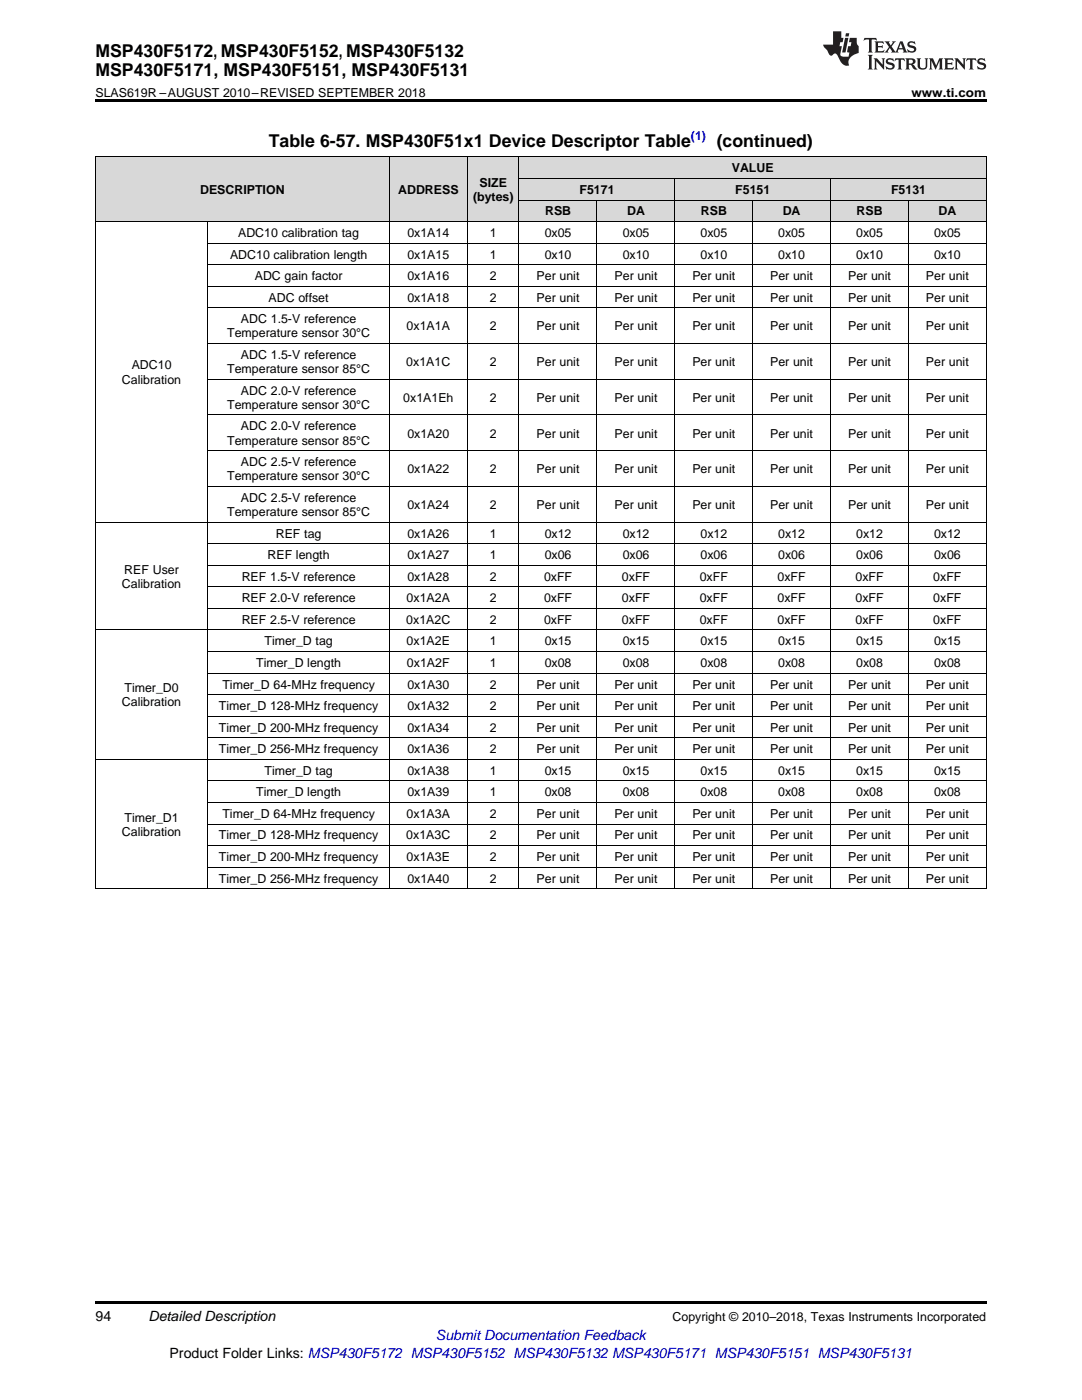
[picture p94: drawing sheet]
<svg xmlns="http://www.w3.org/2000/svg" width="216mm" height="279mm" viewBox="0 0 216 279" stroke-linecap="round" stroke-linejoin="round" font-family="sans-serif">
<defs><g id="words">
<g font-size="3.5">
<text x="19" y="11.3">MSP430F5172, MSP430F5152, MSP430F5132</text>
<text x="19" y="15.2">MSP430F5171, MSP430F5151, MSP430F5131</text>
<text x="53.6" y="29.3">Table 6-57. MSP430F51x1 Device Descriptor Table</text>
<text x="143" y="29.3">(continued)</text>
</g>
<g font-size="2.8">
<text x="19" y="263.6">94</text>
<text x="29.6" y="263.6">Detailed Description</text>
<text x="33.8" y="270.9">Product Folder Links: MSP430F5172 MSP430F5152 MSP430F5132 MSP430F5171 MSP430F5151 MSP430F5131</text>
</g>
<text font-size="2.8" fill="#00f" x="87" y="267.4">Submit Documentation Feedback</text>
<g font-size="2.5">
<text x="19" y="19.3">SLAS619R –AUGUST 2010–REVISED SEPTEMBER 2018</text>
<text x="181.9" y="19.3">www.ti.com</text>
<text x="146" y="34.4">VALUE</text>
<text x="39.9" y="38.7">DESCRIPTION</text>
<text x="79.4" y="38.7">ADDRESS</text>
<text x="94.4" y="40.1">(bytes)</text>
<text x="95.7" y="37.3">SIZE</text>
<text x="115.6" y="38.7">F5171</text>
<text x="146.7" y="38.7">F5151</text>
<text x="177.8" y="38.7">F5131</text>
<text x="47.5" y="47.3">ADC10 calibration tag</text>
<text x="81.3" y="47.3">0x1A14</text>
<text x="97.8" y="47.3">1</text>
<text x="108.7" y="47.3">0x05</text>
<text x="108.8" y="43">RSB</text>
<text x="124.2" y="47.3">0x05</text>
<text x="125.1" y="43">DA</text>
<text x="139.8" y="47.3">0x05</text>
<text x="139.8" y="43">RSB</text>
<text x="155.3" y="47.3">0x05</text>
<text x="156.2" y="43">DA</text>
<text x="170.9" y="47.3">0x05</text>
<text x="170.9" y="43">RSB</text>
<text x="186.4" y="47.3">0x05</text>
<text x="187.3" y="43">DA</text>
<text x="45.9" y="51.6">ADC10 calibration length</text>
<text x="81.3" y="51.6">0x1A15</text>
<text x="97.8" y="51.6">1</text>
<text x="108.7" y="51.6">0x10</text>
<text x="124.2" y="51.6">0x10</text>
<text x="139.8" y="51.6">0x10</text>
<text x="155.3" y="51.6">0x10</text>
<text x="170.9" y="51.6">0x10</text>
<text x="186.4" y="51.6">0x10</text>
<text x="50.8" y="55.9">ADC gain factor</text>
<text x="81.3" y="55.9">0x1A16</text>
<text x="97.8" y="55.9">2</text>
<text x="107.1" y="55.9">Per unit</text>
<text x="122.6" y="55.9">Per unit</text>
<text x="138.1" y="55.9">Per unit</text>
<text x="153.7" y="55.9">Per unit</text>
<text x="169.2" y="55.9">Per unit</text>
<text x="184.7" y="55.9">Per unit</text>
<text x="48.1" y="64.5">ADC 1.5-V reference</text>
<text x="53.6" y="60.2">ADC offset</text>
<text x="81.1" y="65.9">0x1A1A</text>
<text x="81.3" y="60.2">0x1A18</text>
<text x="97.8" y="60.2">2</text>
<text x="97.8" y="65.9">2</text>
<text x="107.1" y="60.2">Per unit</text>
<text x="107.1" y="65.9">Per unit</text>
<text x="122.6" y="60.2">Per unit</text>
<text x="122.6" y="65.9">Per unit</text>
<text x="138.1" y="60.2">Per unit</text>
<text x="138.1" y="65.9">Per unit</text>
<text x="153.7" y="60.2">Per unit</text>
<text x="153.7" y="65.9">Per unit</text>
<text x="169.2" y="60.2">Per unit</text>
<text x="169.2" y="65.9">Per unit</text>
<text x="184.7" y="60.2">Per unit</text>
<text x="184.7" y="65.9">Per unit</text>
<text x="45.3" y="67.3">Temperature sensor 30°C</text>
<text x="48.1" y="71.6">ADC 1.5-V reference</text>
<text x="24.3" y="76.6">Calibration</text>
<text x="26.3" y="73.7">ADC10</text>
<text x="45.3" y="74.5">Temperature sensor 85°C</text>
<text x="81.1" y="73.1">0x1A1C</text>
<text x="97.8" y="73.1">2</text>
<text x="107.1" y="73.1">Per unit</text>
<text x="122.6" y="73.1">Per unit</text>
<text x="138.1" y="73.1">Per unit</text>
<text x="153.7" y="73.1">Per unit</text>
<text x="169.2" y="73.1">Per unit</text>
<text x="184.7" y="73.1">Per unit</text>
<text x="45.3" y="81.6">Temperature sensor 30°C</text>
<text x="48.1" y="78.8">ADC 2.0-V reference</text>
<text x="80.5" y="80.2">0x1A1Eh</text>
<text x="97.8" y="80.2">2</text>
<text x="107.1" y="80.2">Per unit</text>
<text x="122.6" y="80.2">Per unit</text>
<text x="138.1" y="80.2">Per unit</text>
<text x="153.7" y="80.2">Per unit</text>
<text x="169.2" y="80.2">Per unit</text>
<text x="184.7" y="80.2">Per unit</text>
<text x="45.3" y="88.7">Temperature sensor 85°C</text>
<text x="48.1" y="85.9">ADC 2.0-V reference</text>
<text x="81.3" y="87.3">0x1A20</text>
<text x="97.8" y="87.3">2</text>
<text x="107.1" y="87.3">Per unit</text>
<text x="122.6" y="87.3">Per unit</text>
<text x="138.1" y="87.3">Per unit</text>
<text x="153.7" y="87.3">Per unit</text>
<text x="169.2" y="87.3">Per unit</text>
<text x="184.7" y="87.3">Per unit</text>
<text x="45.3" y="95.8">Temperature sensor 30°C</text>
<text x="48.1" y="93">ADC 2.5-V reference</text>
<text x="81.3" y="94.4">0x1A22</text>
<text x="97.8" y="94.4">2</text>
<text x="107.1" y="94.4">Per unit</text>
<text x="122.6" y="94.4">Per unit</text>
<text x="138.1" y="94.4">Per unit</text>
<text x="153.7" y="94.4">Per unit</text>
<text x="169.2" y="94.4">Per unit</text>
<text x="184.7" y="94.4">Per unit</text>
<text x="48.1" y="100.2">ADC 2.5-V reference</text>
<text x="81.3" y="101.6">0x1A24</text>
<text x="97.8" y="101.6">2</text>
<text x="107.1" y="101.6">Per unit</text>
<text x="122.6" y="101.6">Per unit</text>
<text x="138.1" y="101.6">Per unit</text>
<text x="153.7" y="101.6">Per unit</text>
<text x="169.2" y="101.6">Per unit</text>
<text x="184.7" y="101.6">Per unit</text>
<text x="45.3" y="103">Temperature sensor 85°C</text>
<text x="55" y="107.3">REF tag</text>
<text x="81.3" y="107.3">0x1A26</text>
<text x="97.8" y="107.3">1</text>
<text x="108.7" y="107.3">0x12</text>
<text x="124.2" y="107.3">0x12</text>
<text x="139.8" y="107.3">0x12</text>
<text x="155.3" y="107.3">0x12</text>
<text x="170.9" y="107.3">0x12</text>
<text x="186.4" y="107.3">0x12</text>
<text x="53.4" y="111.6">REF length</text>
<text x="81.3" y="111.6">0x1A27</text>
<text x="97.8" y="111.6">1</text>
<text x="108.7" y="111.6">0x06</text>
<text x="124.2" y="111.6">0x06</text>
<text x="139.8" y="111.6">0x06</text>
<text x="155.3" y="111.6">0x06</text>
<text x="170.9" y="111.6">0x06</text>
<text x="186.4" y="111.6">0x06</text>
<text x="24.3" y="117.3">Calibration</text>
<text x="24.8" y="114.5">REF User</text>
<text x="48.2" y="115.9">REF 1.5-V reference</text>
<text x="81.3" y="115.9">0x1A28</text>
<text x="97.8" y="115.9">2</text>
<text x="108.5" y="115.9">0xFF</text>
<text x="124.1" y="115.9">0xFF</text>
<text x="139.6" y="115.9">0xFF</text>
<text x="155.2" y="115.9">0xFF</text>
<text x="170.7" y="115.9">0xFF</text>
<text x="186.2" y="115.9">0xFF</text>
<text x="48.2" y="120.2">REF 2.0-V reference</text>
<text x="48.2" y="124.5">REF 2.5-V reference</text>
<text x="81.1" y="124.5">0x1A2C</text>
<text x="81.1" y="120.2">0x1A2A</text>
<text x="97.8" y="120.2">2</text>
<text x="97.8" y="124.5">2</text>
<text x="108.5" y="120.2">0xFF</text>
<text x="108.5" y="124.5">0xFF</text>
<text x="124.1" y="120.2">0xFF</text>
<text x="124.1" y="124.5">0xFF</text>
<text x="139.6" y="120.2">0xFF</text>
<text x="139.6" y="124.5">0xFF</text>
<text x="155.2" y="120.2">0xFF</text>
<text x="155.2" y="124.5">0xFF</text>
<text x="170.7" y="120.2">0xFF</text>
<text x="170.7" y="124.5">0xFF</text>
<text x="186.2" y="120.2">0xFF</text>
<text x="186.2" y="124.5">0xFF</text>
<text x="52.8" y="128.8">Timer_D tag</text>
<text x="81.1" y="128.8">0x1A2E</text>
<text x="97.8" y="128.8">1</text>
<text x="108.7" y="128.8">0x15</text>
<text x="124.2" y="128.8">0x15</text>
<text x="139.8" y="128.8">0x15</text>
<text x="155.3" y="128.8">0x15</text>
<text x="170.9" y="128.8">0x15</text>
<text x="186.4" y="128.8">0x15</text>
<text x="44.4" y="137.4">Timer_D 64-MHz frequency</text>
<text x="51.1" y="133.1">Timer_D length</text>
<text x="81.2" y="133.1">0x1A2F</text>
<text x="81.3" y="137.4">0x1A30</text>
<text x="97.8" y="133.1">1</text>
<text x="97.8" y="137.4">2</text>
<text x="107.1" y="137.4">Per unit</text>
<text x="108.7" y="133.1">0x08</text>
<text x="122.6" y="137.4">Per unit</text>
<text x="124.2" y="133.1">0x08</text>
<text x="138.1" y="137.4">Per unit</text>
<text x="139.8" y="133.1">0x08</text>
<text x="153.7" y="137.4">Per unit</text>
<text x="155.3" y="133.1">0x08</text>
<text x="169.2" y="137.4">Per unit</text>
<text x="170.9" y="133.1">0x08</text>
<text x="184.7" y="137.4">Per unit</text>
<text x="186.4" y="133.1">0x08</text>
<text x="24.3" y="141">Calibration</text>
<text x="24.8" y="138.1">Timer_D0</text>
<text x="43.7" y="141.7">Timer_D 128-MHz frequency</text>
<text x="81.3" y="141.7">0x1A32</text>
<text x="97.8" y="141.7">2</text>
<text x="107.1" y="141.7">Per unit</text>
<text x="122.6" y="141.7">Per unit</text>
<text x="138.1" y="141.7">Per unit</text>
<text x="153.7" y="141.7">Per unit</text>
<text x="169.2" y="141.7">Per unit</text>
<text x="184.7" y="141.7">Per unit</text>
<text x="43.7" y="146">Timer_D 200-MHz frequency</text>
<text x="81.3" y="146">0x1A34</text>
<text x="97.8" y="146">2</text>
<text x="107.1" y="146">Per unit</text>
<text x="122.6" y="146">Per unit</text>
<text x="138.1" y="146">Per unit</text>
<text x="153.7" y="146">Per unit</text>
<text x="169.2" y="146">Per unit</text>
<text x="184.7" y="146">Per unit</text>
<text x="43.7" y="150.3">Timer_D 256-MHz frequency</text>
<text x="52.8" y="154.6">Timer_D tag</text>
<text x="81.3" y="150.3">0x1A36</text>
<text x="81.3" y="154.6">0x1A38</text>
<text x="97.8" y="150.3">2</text>
<text x="97.8" y="154.6">1</text>
<text x="107.1" y="150.3">Per unit</text>
<text x="108.7" y="154.6">0x15</text>
<text x="122.6" y="150.3">Per unit</text>
<text x="124.2" y="154.6">0x15</text>
<text x="138.1" y="150.3">Per unit</text>
<text x="139.8" y="154.6">0x15</text>
<text x="153.7" y="150.3">Per unit</text>
<text x="155.3" y="154.6">0x15</text>
<text x="169.2" y="150.3">Per unit</text>
<text x="170.9" y="154.6">0x15</text>
<text x="184.7" y="150.3">Per unit</text>
<text x="186.4" y="154.6">0x15</text>
<text x="51.1" y="158.9">Timer_D length</text>
<text x="81.3" y="158.9">0x1A39</text>
<text x="97.8" y="158.9">1</text>
<text x="108.7" y="158.9">0x08</text>
<text x="124.2" y="158.9">0x08</text>
<text x="139.8" y="158.9">0x08</text>
<text x="155.3" y="158.9">0x08</text>
<text x="170.9" y="158.9">0x08</text>
<text x="186.4" y="158.9">0x08</text>
<text x="24.3" y="166.8">Calibration</text>
<text x="24.8" y="164">Timer_D1</text>
<text x="43.7" y="167.5">Timer_D 128-MHz frequency</text>
<text x="44.4" y="163.2">Timer_D 64-MHz frequency</text>
<text x="81.1" y="167.5">0x1A3C</text>
<text x="81.1" y="163.2">0x1A3A</text>
<text x="97.8" y="163.2">2</text>
<text x="97.8" y="167.5">2</text>
<text x="107.1" y="163.2">Per unit</text>
<text x="107.1" y="167.5">Per unit</text>
<text x="122.6" y="163.2">Per unit</text>
<text x="122.6" y="167.5">Per unit</text>
<text x="138.1" y="163.2">Per unit</text>
<text x="138.1" y="167.5">Per unit</text>
<text x="153.7" y="163.2">Per unit</text>
<text x="153.7" y="167.5">Per unit</text>
<text x="169.2" y="163.2">Per unit</text>
<text x="169.2" y="167.5">Per unit</text>
<text x="184.7" y="163.2">Per unit</text>
<text x="184.7" y="167.5">Per unit</text>
<text x="43.7" y="171.8">Timer_D 200-MHz frequency</text>
<text x="81.1" y="171.8">0x1A3E</text>
<text x="97.8" y="171.8">2</text>
<text x="107.1" y="171.8">Per unit</text>
<text x="122.6" y="171.8">Per unit</text>
<text x="138.1" y="171.8">Per unit</text>
<text x="153.7" y="171.8">Per unit</text>
<text x="169.2" y="171.8">Per unit</text>
<text x="184.7" y="171.8">Per unit</text>
<text x="43.7" y="176.1">Timer_D 256-MHz frequency</text>
<text x="81.3" y="176.1">0x1A40</text>
<text x="97.8" y="176.1">2</text>
<text x="107.1" y="176.1">Per unit</text>
<text x="122.6" y="176.1">Per unit</text>
<text x="138.1" y="176.1">Per unit</text>
<text x="153.7" y="176.1">Per unit</text>
<text x="169.2" y="176.1">Per unit</text>
<text x="184.7" y="176.1">Per unit</text>
<text x="134.2" y="263.6">Copyright © 2010–2018, Texas Instruments Incorporated</text>
</g>
<text font-size="2.5" fill="#00f" x="137.9" y="27.9">(1)</text>
</g></defs>
<g fill="#d8d8d8">
<path d="M19 31.4h22.5v12.9h-22.5z"/>
<path d="M41.5 31.4h36.2v12.9h-36.2z"/>
<path d="M77.7 31.4h15.6v12.9h-15.6z"/>
<path d="M93.3 31.4h10.3v12.9h-10.3z"/>
<path d="M103.6 40h15.6v4.3h-15.6z"/>
<path d="M119.2 40h15.5v4.3h-15.5z"/>
<path d="M134.7 40h15.5v4.3h-15.5z"/>
<path d="M150.2 40h15.6v4.3h-15.6z"/>
<path d="M165.8 40h15.5v4.3h-15.5z"/>
<path d="M181.3 40h15.5v4.3h-15.5z"/>
<path d="M103.6 35.7h15.6v4.3h-15.6z"/>
<path d="M119.2 35.7h15.5v4.3h-15.5z"/>
<path d="M134.7 35.7h15.5v4.3h-15.5z"/>
<path d="M150.2 35.7h15.6v4.3h-15.6z"/>
<path d="M165.8 35.7h15.5v4.3h-15.5z"/>
<path d="M181.3 35.7h15.5v4.3h-15.5z"/>
<path d="M103.6 31.4h15.6v4.3h-15.6z"/>
<path d="M119.2 31.4h15.5v4.3h-15.5z"/>
<path d="M134.7 31.4h15.5v4.3h-15.5z"/>
<path d="M150.2 31.4h15.6v4.3h-15.6z"/>
<path d="M165.8 31.4h15.5v4.3h-15.5z"/>
<path d="M181.3 31.4h15.5v4.3h-15.5z"/>
</g>
<path d="M19 19.9h177.8v.5h-177.8zM19 259.7h177.8v.5h-177.8z" fill="#000"/>
<g fill="none" stroke="#000" stroke-width=".2">
<path d="M19 31.3h177.8M19.1 31.4v146M77.7 31.4v146M93.2 31.4v146M103.6 31.4v146M103.6 39.9h93.2M103.6 35.6h93.2M119.1 40v137.4M134.6 35.7v141.7M150.2 40v137.4M165.7 35.7v141.7M181.2 40v137.4"/>
<path d="M196.8 31.4v146M19 44.2h177.8M41.4 44.3v133.1M41.5 57.1h155.3M41.5 52.8h155.3M41.5 48.5h155.3M41.5 75.7h155.3M41.5 68.6h155.3M41.5 61.4h155.3M41.5 97.1h155.3M41.5 89.9h155.3M41.5 82.8h155.3"/>
<path d="M19 104.2h177.8M41.5 117.1h155.3M41.5 112.8h155.3M41.5 108.5h155.3M19 125.7h177.8M41.5 138.6h155.3M41.5 134.3h155.3M41.5 130h155.3M41.5 121.4h155.3M19 151.5h177.8M41.5 155.8h155.3M41.5 147.2h155.3"/>
<path d="M41.5 142.9h155.3M19 177.4h177.8M41.5 173.1h155.3M41.5 168.8h155.3M41.5 164.4h155.3M41.5 160.1h155.3"/>
</g>
<g fill="#231f20">
<path d="M172.5 7.6l-.1 .5 .4-.2h.6v.1v2.1l-.2 .4h.9l-.2-.4v-2.1l.1-.1h.5l.5 .2-.2-.5zM174.5 8.3l.2 .3v1.5l-.2 .4h1.8l.2-.6a1.04 1.04 0 0 1-1.3 .2v-.7h.6l.3 .2v-.6l-.3 .2h-.6v-.6l.8-.1 .4 .3-.2-.5zM176.5 8.3l.9 1.1-.9 1.1h.8l-.2-.2 .4-.7 .5 .7-.2 .2h1.5l-.2-.2 .2-.4h.9l.1 .4-.2 .2h1l-.3-.3-.7-1.9h-.5l-.9 2-.8-1 .9-1h-.8l.1 .3-.4 .5-.3-.6 .1-.2zM179.7 8.6l.4 1h-.7zM181.3 8.4a.63 .63 0 0 0-.2 .7 .63 .63 0 0 0 .6 .4l.6 .2 .1 .2a.75 .75 0 0 1-.7 .4 .75 .75 0 0 1-.6-.5l.1 .7 .1-.1a1.11 1.11 0 0 0 1.5-.6 1.13 1.13 0 0 0-1.2-.8l-.1-.4a1.04 1.04 0 0 1 1.2 .2l-.2-.5-.2 .1-.4-.2zM173.2 10.9l.2 .4v2.2l-.2 .4h1l-.3-.4v-2.2l.3-.4zM174.3 11.6l.3 .4v1.5l-.3 .4h.8l-.2-.4v-1.3l1.5 1.7v-1.9l.2-.4h-.7l.2 .4v.9l-1.1-1.3zM177 11.8a.62 .62 0 0 0-.2 .7 .62 .62 0 0 0 .6 .4l.6 .1 .1 .3a.76 .76 0 0 1-.7 .3 .76 .76 0 0 1-.7-.4l.2 .7 .1-.1a1.11 1.11 0 0 0 1.5-.6 1.13 1.13 0 0 0-1.2-.8l-.1-.4a1.04 1.04 0 0 1 1.2 .2l-.2-.6-.2 .1-.5-.1zM178.7 11.6l-.2 .6a.61 .61 0 0 1 .8-.3v1.6l-.2 .4h.9l-.2-.4v-1.6a.63 .63 0 0 1 .7 .3l-.1-.6zM180.6 11.6l.3 .4v1.5l-.3 .4h1l-.2-.2-.1-.8 .6 .2a.76 .76 0 0 0 1.2 .7l-1-1a.58 .58 0 0 0 .6-.5 .58 .58 0 0 0-.5-.6zM181.4 11.9h.1a.45 .45 0 0 1 .5 .1 .45 .45 0 0 1 .1 .5l-.8 .2zM182.9 11.6l.2 .2a2.17 2.17 0 0 0 .3 1.9 .99 .99 0 0 0 1.6-.6v-1.1l.2-.4h-.7l.2 .2a1.92 1.92 0 0 1-.2 1.8 .6 .6 0 0 1-.9-.5v-1.1l.2-.4zM185.4 11.6l.2 .4v1.5l-.2 .4h.7l-.2-.4v-1.4l.8 1.8 .8-1.8v1.4l-.2 .4h.9l-.2-.4v-1.5l.2-.4h-.8l-.6 1.5-.6-1.5zM188.4 11.6l.2 .4v1.5l-.2 .4h1.8l.1-.6a1.04 1.04 0 0 1-1.2 .1v-.6h.5l.4 .2v-.6l-.4 .2h-.5v-.7h.8l.3 .3-.1-.6zM190.5 11.6l.2 .4v1.5l-.2 .4h.7l-.2-.4v-1.3l1.5 1.7v-1.9l.2-.4h-.7l.2 .4v.9l-1.1-1.3zM192.9 11.6l-.1 .6a.61 .61 0 0 1 .7-.3l.1 1.6-.3 .4h1l-.3-.4 .1-1.6a.63 .63 0 0 1 .7 .3l-.1-.6zM195.2 11.8a.62 .62 0 0 0-.2 .7 .62 .62 0 0 0 .6 .4l.6 .1 .1 .3a.76 .76 0 0 1-.7 .3 .76 .76 0 0 1-.6-.4l.1 .7 .1-.1a1.11 1.11 0 0 0 1.6-.6 1.13 1.13 0 0 0-1.3-.8l-.1-.4a1.04 1.04 0 0 1 1.2 .2l-.1-.6-.2 .1-.5-.1z"/>
<path d="M166.2 6.3v2.6h-1.9v.4l.8 .9a.91 .91 0 0 0 1 .8 .56 .56 0 0 1 .5-.3 .56 .56 0 0 1 .5 .3l.4 .8a1.53 1.53 0 0 0 1.9 1.2 1.54 1.54 0 0 1 1-2.1l.9-.3v-1.4a1.52 1.52 0 0 1-.4-1.6h-1.3l-.2 .8h.5l-.2 .8h-.5l-.1 1v.2l.4 .1-.2 .8a1.93 1.93 0 0 1-1.6-.3l.3-1.8h-.5l.2-.8h.4l.2-.8h-.4v-1.3zM168.6 7.6l-.6 2.9h.7l.6-2.9zM168.8 6.6l-.1 .7h.6l.2-.7z"/>
</g>
<use href="#words"/>
</svg>
